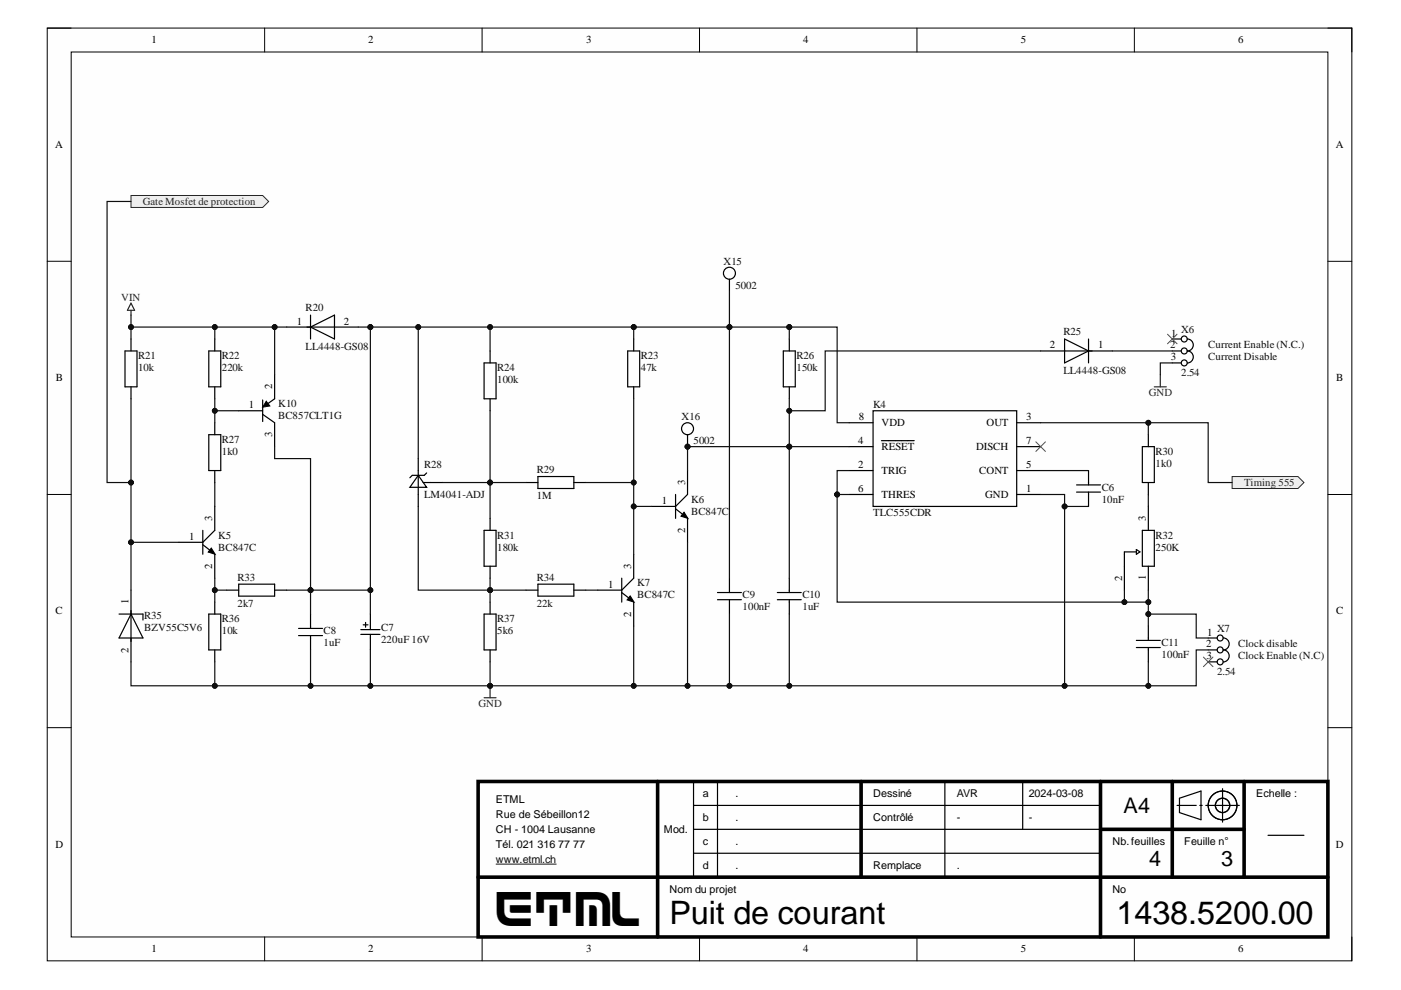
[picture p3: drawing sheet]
<svg xmlns="http://www.w3.org/2000/svg" width="297mm" height="210mm" viewBox="0 0 297 210" stroke-linecap="round" stroke-linejoin="round" font-family="sans-serif">
<defs><g id="words">
<text font-size="8.2" x="105.3" y="196.4">ETML</text>
<g font-size="6.8">
<text x="142" y="195.9">Puit de courant</text>
<text x="236.7" y="195.9">1438.5200.00</text>
</g>
<g font-size="4.6">
<text x="238.2" y="172.3">A4</text>
<text x="243.6" y="183.7">4</text>
<text x="258.9" y="183.7">3</text>
</g>
<g font-size="2.3">
<text x="32.1" y="9.2">1</text>
<text x="78.1" y="9.2">2</text>
<text x="124.3" y="9.2">3</text>
<text x="170.3" y="9.2">4</text>
<text x="216.4" y="9.2">5</text>
<text x="262.5" y="9.2">6</text>
<text x="11.7" y="31.4">A</text>
<text x="283.2" y="31.4">A</text>
<text x="62.9" y="68.8">1</text>
<text x="72.9" y="68.8">2</text>
<text x="248.3" y="71.3">1</text>
<text x="222.6" y="73.9">2</text>
<text x="232.8" y="73.9">1</text>
<text x="248.1" y="73.9">2</text>
<text x="248.2" y="76.4">3</text>
<text x="11.8" y="80.8">B</text>
<text x="57.7" y="82.5" transform="rotate(-90 57.7 82.5)">2</text>
<text x="283.3" y="80.8">B</text>
<text x="52.8" y="86.6">1</text>
<text x="182.1" y="89.1">8</text>
<text x="217.6" y="89.1">3</text>
<text x="57.7" y="92.6" transform="rotate(-90 57.7 92.6)">3</text>
<text x="182" y="94.2">4</text>
<text x="186.9" y="90.4">VDD</text>
<text x="186.9" y="95.4">RESET</text>
<text x="206.9" y="95.4">DISCH</text>
<text x="209.1" y="90.4">OUT</text>
<text x="217.6" y="94.2">7</text>
<text x="182" y="99.2">2</text>
<text x="186.9" y="100.5">TRIG</text>
<text x="207.6" y="100.5">CONT</text>
<text x="217.6" y="99.2">5</text>
<text x="140.4" y="106.8">1</text>
<text x="145.3" y="102.8" transform="rotate(-90 145.3 102.8)">3</text>
<text x="182" y="104.3">6</text>
<text x="186.9" y="105.6">THRES</text>
<text x="208.9" y="105.6">GND</text>
<text x="217.6" y="104.3">1</text>
<text x="45" y="110.4" transform="rotate(-90 45 110.4)">3</text>
<text x="145.3" y="113" transform="rotate(-90 145.3 113)">2</text>
<text x="243" y="110.4" transform="rotate(-90 243 110.4)">3</text>
<text x="40.1" y="114.5">1</text>
<text x="45" y="120.6" transform="rotate(-90 45 120.6)">2</text>
<text x="128.9" y="124.6">1</text>
<text x="133.8" y="120.5" transform="rotate(-90 133.8 120.5)">3</text>
<text x="237.9" y="123.2" transform="rotate(-90 237.9 123.2)">2</text>
<text x="243" y="122.9" transform="rotate(-90 243 122.9)">1</text>
<text x="11.8" y="130.3">C</text>
<text x="27.2" y="128.2" transform="rotate(-90 27.2 128.2)">1</text>
<text x="133.8" y="130.8" transform="rotate(-90 133.8 130.8)">2</text>
<text x="283.3" y="130.3">C</text>
<text x="255.7" y="137.3">2</text>
<text x="255.9" y="134.7">1</text>
<text x="27.2" y="138.4" transform="rotate(-90 27.2 138.4)">2</text>
<text x="255.8" y="139.8">3</text>
<text x="105.2" y="173.4">Rue de Sébeillon12</text>
<text x="105.2" y="170.2">ETML</text>
<text x="149" y="169">a</text>
<text x="155.9" y="169">.</text>
<text x="185.1" y="169">Dessiné</text>
<text x="202.9" y="169">AVR</text>
<text x="218.1" y="169">2024-03-08</text>
<text x="266.3" y="169">Echelle :</text>
<text x="11.8" y="179.7">D</text>
<text x="105.2" y="176.6">CH - 1004 Lausanne</text>
<text x="105.2" y="179.7">Tél. 021 316 77 77</text>
<text x="140.8" y="176.6">Mod.</text>
<text x="149" y="174.1">b</text>
<text x="149" y="179.1">c</text>
<text x="155.9" y="174.1">.</text>
<text x="155.9" y="179.1">.</text>
<text x="185.1" y="174.1">Contrôlé</text>
<text x="202.9" y="174.1">-</text>
<text x="218.1" y="174.1">-</text>
<text x="235.9" y="179.1">Nb.feuilles</text>
<text x="251.1" y="179.1">Feuille n°</text>
<text x="283.2" y="179.7">D</text>
<text x="149" y="184.2">d</text>
<text x="155.9" y="184.2">.</text>
<text x="185.1" y="184.2">Remplace</text>
<text x="202.9" y="184.2">.</text>
<text x="142" y="189.3">Nom du projet</text>
<text x="235.9" y="189.3">No</text>
<text x="32.1" y="201.9">1</text>
<text x="78.1" y="201.9">2</text>
<text x="124.3" y="201.9">3</text>
<text x="170.3" y="201.9">4</text>
<text x="216.4" y="201.9">5</text>
<text x="262.5" y="201.9">6</text>
</g>
<g font-size="2.3" fill="#262626">
<text x="30.3" y="43.5">Gate Mosfet de protection</text>
<text x="25.7" y="63.7">VIN</text>
<text x="243.6" y="84">GND</text>
<text x="263.8" y="103">Timing 555</text>
<text x="101.4" y="150">GND</text>
</g>
<g font-size="2.3" fill="#0e0e0e">
<text x="153.4" y="56.1">X15</text>
<text x="155.9" y="61.2">5002</text>
<text x="64.8" y="66">R20</text>
<text x="225.5" y="71.1">R25</text>
<text x="250.4" y="70.6">X6</text>
<text x="29.3" y="76.2">R21</text>
<text x="47" y="76.2">R22</text>
<text x="64.8" y="74.1">LL4448-GS08</text>
<text x="135.9" y="76.2">R23</text>
<text x="168.9" y="76.2">R26</text>
<text x="256.2" y="73.9">Current Enable (N.C.)</text>
<text x="256.2" y="76.4">Current Disable</text>
<text x="29.3" y="78.7">10k</text>
<text x="47" y="78.7">220k</text>
<text x="105.4" y="78.7">R24</text>
<text x="105.4" y="81.2">100k</text>
<text x="135.9" y="78.7">47k</text>
<text x="168.9" y="78.7">150k</text>
<text x="225.5" y="79.2">LL4448-GS08</text>
<text x="250.4" y="79.7">2.54</text>
<text x="59" y="86.3">K10</text>
<text x="59" y="88.8">BC857CLT1G</text>
<text x="144.5" y="89.1">X16</text>
<text x="185.1" y="86.6">K4</text>
<text x="47" y="93.9">R27</text>
<text x="147" y="94.2">5002</text>
<text x="47" y="96.5">1k0</text>
<text x="89.9" y="99.2">R28</text>
<text x="113.8" y="100.3">R29</text>
<text x="245" y="96.5">R30</text>
<text x="245" y="99">1k0</text>
<text x="89.9" y="105.6">LM4041-ADJ</text>
<text x="113.8" y="105.8">1M</text>
<text x="146.5" y="106.6">K6</text>
<text x="233.6" y="104.1">C6</text>
<text x="233.6" y="106.6">10nF</text>
<text x="146.5" y="109.1">BC847C</text>
<text x="185.1" y="109.4">TLC555CDR</text>
<text x="46.3" y="114.2">K5</text>
<text x="46.3" y="116.7">BC847C</text>
<text x="105.4" y="114.2">R31</text>
<text x="105.4" y="116.7">180k</text>
<text x="245" y="114.2">R32</text>
<text x="245" y="116.7">250K</text>
<text x="50.3" y="123.1">R33</text>
<text x="113.8" y="123.1">R34</text>
<text x="135.1" y="124.3">K7</text>
<text x="30.5" y="131.2">R35</text>
<text x="47" y="132">R36</text>
<text x="50.3" y="128.7">2k7</text>
<text x="105.4" y="132">R37</text>
<text x="113.8" y="128.7">22k</text>
<text x="135.1" y="126.9">BC847C</text>
<text x="157.4" y="126.9">C9</text>
<text x="157.4" y="129.4">100nF</text>
<text x="170.1" y="126.9">C10</text>
<text x="170.1" y="129.4">1uF</text>
<text x="30.5" y="133.7">BZV55C5V6</text>
<text x="47" y="134.5">10k</text>
<text x="68.6" y="134.5">C8</text>
<text x="68.6" y="137">1uF</text>
<text x="80.8" y="133.7">C7</text>
<text x="80.8" y="136.3">220uF 16V</text>
<text x="105.4" y="134.5">5k6</text>
<text x="246.3" y="137">C11</text>
<text x="258" y="134">X7</text>
<text x="262.5" y="137.3">Clock disable</text>
<text x="246.3" y="139.6">100nF</text>
<text x="258" y="143.1">2.54</text>
<text x="262.5" y="139.8">Clock Enable (N.C)</text>
<text x="105.2" y="182.9">www.etml.ch</text>
</g>
</g></defs>
<path d="M10 6h276.6v197.7h-276.6z" fill-rule="evenodd" fill="#fefefe"/>
<path d="M10 6h276.6v197.7h-276.6z" fill="none" stroke="#000" stroke-width=".21"/>
<path d="M15.1 11h266.4v187.7h-266.4z" fill-rule="evenodd" fill="#fefefe"/>
<g fill="none" stroke="#000" stroke-width=".21">
<path d="M10 6h5.1M15.1 11h266.4v187.7h-266.4zM56.1 6v5M102.2 6v5M148.3 6v5M194.4 6v5M240.5 6v5M281.5 6h5.1v5M10 55.4h5.1M281.5 55.4h5.1M10 104.8h5.1M281.5 104.8h5.1"/>
<path d="M10 154.3h5.1M281.5 154.3h5.1M56.1 198.7v5M102.2 198.7v5M148.3 198.7v5M194.4 198.7v5M240.5 198.7v5M286.6 198.7v5"/>
</g>
<path d="M101.4 165.7h180.1v33h-180.1zM139.4 165.7v33M182.6 165.7v20.3M233.3 165.7v33M233.3 175.8h30.5M248.5 165.7v20.3M263.8 165.7v20.3M101.4 186h180.1" fill="none" stroke="#000" stroke-width=".76"/>
<g fill="none" stroke="#000" stroke-width=".25">
<path d="M26.5 74.4h2.5v7.6h-2.5zM27.8 71.9v2.5M27.8 82v2.6M147 170.8h86.3M147 175.8h86.3M147 165.7v20.3M152.1 165.7v20.3M200.3 165.7v20.3M216.8 165.7v10.1M249.6 170.8h4M250.1 169.2l4.5-1.5v6.1l-4.5-1.5zM254.4 170.8h.5"/>
<path d="M255.7 170.8h7.1M259.2 167.2v7.1M268.8 177.1h7.7M147 180.9h86.3"/>
<circle cx="259.2" cy="170.8" r="3"/>
<circle cx="259.2" cy="170.8" r="1.52"/>
</g>
<path d="M105.2 183.2h12.7" fill="none" stroke="#0e0e0e" stroke-width=".21"/>
<path d="M27.8 64.3l.7 1.5h-1.5zM27.8 65.8v1" fill="none" stroke="#262626" stroke-width=".25"/>
<path d="M27.8 41.5h27.9l1.3 1.2-1.3 1.3h-27.9z" fill-rule="evenodd" fill="#f0f0f0"/>
<path d="M27.8 41.5h27.9l1.3 1.2-1.3 1.3h-27.9z" fill="none" stroke="#262626" stroke-width=".21"/>
<g fill="none" stroke="#000" stroke-width=".25">
<path d="M44.3 74.4h2.5v7.6h-2.5zM45.5 71.9v2.5M133.1 74.4h2.5v7.6h-2.5zM134.4 71.9v2.5M44.3 92.2h2.5v7.6h-2.5zM45.5 82v2.6M45.5 89.6v2.6M45.5 99.8v2.5M134.4 82v2.6M102.6 112.4h2.6v7.7h-2.6zM103.9 109.9v2.5M111.5 102.3h2.6"/>
<path d="M114.1 101h7.6v2.6h-7.6zM121.7 102.3h2.5M44.3 130.2h2.5v7.6h-2.5zM45.5 127.7v2.5M45.5 137.8v2.5M48.1 125.1h2.5M50.6 123.9h7.6v2.5h-7.6zM58.2 125.1h2.6M102.6 130.2h2.6v7.6h-2.6zM103.9 120.1v2.5M103.9 127.7v2.5M103.9 137.8v2.5"/>
<path d="M111.5 125.1h2.6M114.1 123.9h7.6v2.5h-7.6zM121.7 125.1h2.5M152.1 127.2h5.1M152.1 125.6h5.1M154.7 122.6v3M154.7 127.2v3"/>
</g>
<path d="M102.6 147.9h2.6M103.9 145.4v2.5" fill="none" stroke="#262626" stroke-width=".25"/>
<circle cx="103.9" cy="145.4" r=".51" fill="#0e0e0e"/>
<circle cx="103.9" cy="145.4" r=".51" fill="none" stroke="#0e0e0e" stroke-width=".21"/>
<g fill="none" stroke="#000" stroke-width=".25">
<path d="M58.2 79.5v5.1l-1.8 1.2M60.8 69.3h15.2M65.8 69.3l5.1-2.5v5.1zM65.8 66.8v5.1M166.1 74.4h2.5v7.6h-2.5zM167.3 71.9v2.5M220.6 74.4h15.3M225.7 71.9l5.1 2.5-5.1 2.5zM230.8 71.9v5M50.6 87.1h5.1M55.7 87.9l2.5 1.7v5.1M55.7 84.8v4.6"/>
<path d="M145.8 99.8v5l-2.6 2.6h-5M167.3 82v2.6M180 89.6h5.1M180 94.7h5.1M180 99.8h5.1M185.1 87.1h30.5v20.3h-30.5zM186.9 93.4h6.9M215.6 89.6h5M215.6 94.7h5M215.6 99.8h5M230.8 99.8v3M43 112.4v5.1"/>
<path d="M43 115.5l2.3 1.8M44.8 116.2l.8 1.3-1.4-.5zM45.5 107.4v5l-2.5 2.6h-5.1M45.5 117.5v5.1M134.4 117.5v5.1l-2.6 2.5h-5.1M143.2 104.8v5.1M143.2 107.9l2.3 1.8M145 108.6l.8 1.3-1.4-.5zM145.8 109.9v5.1M180 104.8h5.1M215.6 104.8h5M228.3 104.3h5"/>
<path d="M228.3 102.8h5M230.8 104.3v3.1M25.2 130.2h5.1v1.3M27.8 125.1v15.2M27.8 130.2l2.5 5.1h-5.1zM76.5 133.5h4.1M76.5 134.5h4.1M77 132.5h1M77.5 132v1M78.5 130.2v3.3M78.5 134.5v3.3M131.8 122.6v5.1"/>
<path d="M131.8 125.6l2.3 1.8M133.6 126.4l.8 1.2-1.4-.4zM134.4 127.7v5M240.9 137.3h5.1M240.9 135.8h5.1M243.5 132.7v3.1M243.5 137.3v3"/>
</g>
<path d="M56.4 85.1l.8 1-1.5 .2zM44.8 116.2l.8 1.3-1.4-.5zM145 108.6l.8 1.3-1.4-.5zM133.6 126.4l.8 1.2-1.4-.4z" fill="#000"/>
<path d="M56.4 85.1l.8 1-1.5 .2z" fill="none" stroke="#000" stroke-width=".21"/>
<path d="M246 79.5v2.5M244.7 82h2.6" fill="none" stroke="#262626" stroke-width=".25"/>
<path d="M261.2 101h14l1.3 1.3-1.3 1.3h-14z" fill-rule="evenodd" fill="#f0f0f0"/>
<path d="M261.2 101h14l1.3 1.3-1.3 1.3h-14z" fill="none" stroke="#262626" stroke-width=".21"/>
<g fill="none" stroke="#000" stroke-width=".25">
<path d="M154.7 59.2v2.5M242.2 94.7h2.5v7.6h-2.5zM243.5 92.2v2.5M240.9 117h-2.5v8.1M240.9 116.5l.8 .5-.8 .5zM242.2 112.5h2.5v7.6h-2.5zM243.5 102.3v2.5M243.5 107.4v5.1M63.3 134.8h5.1M63.3 133.2h5.1M65.8 130.2v3M65.8 134.8v3"/>
<path d="M164.8 127.2h5.1M164.8 125.6h5.1M167.3 122.6v3M167.3 127.2v3M243.5 120.1v5"/>
<circle cx="154.7" cy="57.9" r="1.27"/>
</g>
<path d="M219.6 93.7l2.1 2M221.7 93.7l-2.1 2" fill="none" stroke="#4c4c4c" stroke-width=".21"/>
<circle cx="145.8" cy="94.7" r=".51" fill="#0e0e0e"/>
<circle cx="145.8" cy="94.7" r=".51" fill="none" stroke="#0e0e0e" stroke-width=".21"/>
<path d="M145.8 92.2v2.5" fill="none" stroke="#000" stroke-width=".25"/>
<circle cx="145.8" cy="94.7" r=".51" fill="#0e0e0e"/>
<circle cx="145.8" cy="94.7" r=".51" fill="none" stroke="#0e0e0e" stroke-width=".21"/>
<g fill="none" stroke="#000" stroke-width=".25">
<path d="M248.5 71.9h1.9M248.5 74.4h1.9M248.5 76.9h1.9M251.7 71.9a1.27 1.27 0 0 1 1.3 1.2 1.27 1.27 0 0 1-1.3 1.3 1.28 1.28 0 0 1 1.3 1.3 1.28 1.28 0 0 1-1.3 1.3M256.2 135.3h1.9M256.2 137.8h1.9M259.3 135.3a1.27 1.27 0 0 1 1.3 1.2 1.27 1.27 0 0 1-1.3 1.3 1.28 1.28 0 0 1 1.3 1.3 1.28 1.28 0 0 1-1.3 1.3M256.2 140.3h1.9"/>
<circle cx="251.1" cy="74.4" r=".63"/>
<circle cx="251.1" cy="76.9" r=".63"/>
<circle cx="251.1" cy="71.9" r=".63"/>
<circle cx="145.8" cy="90.9" r="1.27"/>
<circle cx="258.7" cy="135.3" r=".63"/>
<circle cx="258.7" cy="137.8" r=".63"/>
<circle cx="258.7" cy="140.3" r=".63"/>
</g>
<path d="M247.5 70.9l2.1 2M249.6 70.9l-2.1 2M255.1 139.3l2.1 2M257.2 139.3l-2.1 2" fill="none" stroke="#4c4c4c" stroke-width=".21"/>
<path d="M27.8 69.3h17.7v2.6" fill="none" stroke="#0e0e0e" stroke-width=".25"/>
<circle cx="27.8" cy="69.3" r=".51" fill="#0e0e0e"/>
<circle cx="27.8" cy="69.3" r=".51" fill="none" stroke="#0e0e0e" stroke-width=".21"/>
<circle cx="45.5" cy="69.3" r=".51" fill="#0e0e0e"/>
<circle cx="45.5" cy="69.3" r=".51" fill="none" stroke="#0e0e0e" stroke-width=".21"/>
<path d="M45.5 87.1h5.1" fill="none" stroke="#0e0e0e" stroke-width=".25"/>
<circle cx="45.5" cy="87.1" r=".51" fill="#0e0e0e"/>
<circle cx="45.5" cy="87.1" r=".51" fill="none" stroke="#0e0e0e" stroke-width=".21"/>
<path d="M45.5 102.3v5.1M65.8 137.8v7.6" fill="none" stroke="#0e0e0e" stroke-width=".25"/>
<circle cx="65.8" cy="145.4" r=".51" fill="#0e0e0e"/>
<circle cx="65.8" cy="145.4" r=".51" fill="none" stroke="#0e0e0e" stroke-width=".21"/>
<path d="M78.5 137.8v7.6" fill="none" stroke="#0e0e0e" stroke-width=".25"/>
<circle cx="78.5" cy="145.4" r=".51" fill="#0e0e0e"/>
<circle cx="78.5" cy="145.4" r=".51" fill="none" stroke="#0e0e0e" stroke-width=".21"/>
<path d="M103.9 140.3v5.1" fill="none" stroke="#0e0e0e" stroke-width=".25"/>
<circle cx="103.9" cy="145.4" r=".51" fill="#0e0e0e"/>
<circle cx="103.9" cy="145.4" r=".51" fill="none" stroke="#0e0e0e" stroke-width=".21"/>
<path d="M111.5 125.1h-7.6v2.6" fill="none" stroke="#0e0e0e" stroke-width=".25"/>
<circle cx="103.9" cy="125.1" r=".51" fill="#0e0e0e"/>
<circle cx="103.9" cy="125.1" r=".51" fill="none" stroke="#0e0e0e" stroke-width=".21"/>
<path d="M103.9 122.6v2.5" fill="none" stroke="#0e0e0e" stroke-width=".25"/>
<circle cx="103.9" cy="125.1" r=".51" fill="#0e0e0e"/>
<circle cx="103.9" cy="125.1" r=".51" fill="none" stroke="#0e0e0e" stroke-width=".21"/>
<path d="M103.9 102.3h7.6" fill="none" stroke="#0e0e0e" stroke-width=".25"/>
<circle cx="103.9" cy="102.3" r=".51" fill="#0e0e0e"/>
<circle cx="103.9" cy="102.3" r=".51" fill="none" stroke="#0e0e0e" stroke-width=".21"/>
<path d="M93.8 102.3h10.1" fill="none" stroke="#0e0e0e" stroke-width=".25"/>
<circle cx="103.9" cy="102.3" r=".51" fill="#0e0e0e"/>
<circle cx="103.9" cy="102.3" r=".51" fill="none" stroke="#0e0e0e" stroke-width=".21"/>
<path d="M88.7 107.4v17.7h15.2" fill="none" stroke="#0e0e0e" stroke-width=".25"/>
<circle cx="103.9" cy="125.1" r=".51" fill="#0e0e0e"/>
<circle cx="103.9" cy="125.1" r=".51" fill="none" stroke="#0e0e0e" stroke-width=".21"/>
<path d="M60.8 69.3h-2.6v10.2M124.2 125.1h2.5" fill="none" stroke="#0e0e0e" stroke-width=".25"/>
<circle cx="58.2" cy="69.3" r=".51" fill="#0e0e0e"/>
<circle cx="58.2" cy="69.3" r=".51" fill="none" stroke="#0e0e0e" stroke-width=".21"/>
<path d="M45.5 69.3h12.7" fill="none" stroke="#0e0e0e" stroke-width=".25"/>
<circle cx="58.2" cy="69.3" r=".51" fill="#0e0e0e"/>
<circle cx="58.2" cy="69.3" r=".51" fill="none" stroke="#0e0e0e" stroke-width=".21"/>
<circle cx="45.5" cy="69.3" r=".51" fill="#0e0e0e"/>
<circle cx="45.5" cy="69.3" r=".51" fill="none" stroke="#0e0e0e" stroke-width=".21"/>
<path d="M65.8 125.1v5.1" fill="none" stroke="#0e0e0e" stroke-width=".25"/>
<circle cx="65.8" cy="125.1" r=".51" fill="#0e0e0e"/>
<circle cx="65.8" cy="125.1" r=".51" fill="none" stroke="#0e0e0e" stroke-width=".21"/>
<path d="M48.1 125.1h-2.6v2.6" fill="none" stroke="#0e0e0e" stroke-width=".25"/>
<circle cx="45.5" cy="125.1" r=".51" fill="#0e0e0e"/>
<circle cx="45.5" cy="125.1" r=".51" fill="none" stroke="#0e0e0e" stroke-width=".21"/>
<path d="M45.5 122.6v2.5" fill="none" stroke="#0e0e0e" stroke-width=".25"/>
<circle cx="45.5" cy="125.1" r=".51" fill="#0e0e0e"/>
<circle cx="45.5" cy="125.1" r=".51" fill="none" stroke="#0e0e0e" stroke-width=".21"/>
<path d="M76 69.3h2.5" fill="none" stroke="#0e0e0e" stroke-width=".25"/>
<circle cx="78.5" cy="69.3" r=".51" fill="#0e0e0e"/>
<circle cx="78.5" cy="69.3" r=".51" fill="none" stroke="#0e0e0e" stroke-width=".21"/>
<path d="M134.4 69.3v2.6" fill="none" stroke="#0e0e0e" stroke-width=".25"/>
<circle cx="134.4" cy="69.3" r=".51" fill="#0e0e0e"/>
<circle cx="134.4" cy="69.3" r=".51" fill="none" stroke="#0e0e0e" stroke-width=".21"/>
<path d="M134.4 84.6v17.7" fill="none" stroke="#0e0e0e" stroke-width=".25"/>
<circle cx="134.4" cy="102.3" r=".51" fill="#0e0e0e"/>
<circle cx="134.4" cy="102.3" r=".51" fill="none" stroke="#0e0e0e" stroke-width=".21"/>
<path d="M134.4 132.7v12.7" fill="none" stroke="#0e0e0e" stroke-width=".25"/>
<circle cx="134.4" cy="145.4" r=".51" fill="#0e0e0e"/>
<circle cx="134.4" cy="145.4" r=".51" fill="none" stroke="#0e0e0e" stroke-width=".21"/>
<path d="M65.8 125.1h12.7" fill="none" stroke="#0e0e0e" stroke-width=".25"/>
<circle cx="65.8" cy="125.1" r=".51" fill="#0e0e0e"/>
<circle cx="65.8" cy="125.1" r=".51" fill="none" stroke="#0e0e0e" stroke-width=".21"/>
<circle cx="78.5" cy="125.1" r=".51" fill="#0e0e0e"/>
<circle cx="78.5" cy="125.1" r=".51" fill="none" stroke="#0e0e0e" stroke-width=".21"/>
<path d="M145.8 115v30.4" fill="none" stroke="#0e0e0e" stroke-width=".25"/>
<circle cx="145.8" cy="145.4" r=".51" fill="#0e0e0e"/>
<circle cx="145.8" cy="145.4" r=".51" fill="none" stroke="#0e0e0e" stroke-width=".21"/>
<path d="M27.8 42.7h-5.1v59.6h5.1" fill="none" stroke="#0e0e0e" stroke-width=".25"/>
<circle cx="27.8" cy="102.3" r=".51" fill="#0e0e0e"/>
<circle cx="27.8" cy="102.3" r=".51" fill="none" stroke="#0e0e0e" stroke-width=".21"/>
<path d="M58.2 94.7v2.5h7.6v27.9h-5" fill="none" stroke="#0e0e0e" stroke-width=".25"/>
<circle cx="65.8" cy="125.1" r=".51" fill="#0e0e0e"/>
<circle cx="65.8" cy="125.1" r=".51" fill="none" stroke="#0e0e0e" stroke-width=".21"/>
<path d="M27.8 66.8v5.1" fill="none" stroke="#0e0e0e" stroke-width=".25"/>
<circle cx="27.8" cy="69.3" r=".51" fill="#0e0e0e"/>
<circle cx="27.8" cy="69.3" r=".51" fill="none" stroke="#0e0e0e" stroke-width=".21"/>
<path d="M45.5 84.6v5" fill="none" stroke="#0e0e0e" stroke-width=".25"/>
<circle cx="45.5" cy="87.1" r=".51" fill="#0e0e0e"/>
<circle cx="45.5" cy="87.1" r=".51" fill="none" stroke="#0e0e0e" stroke-width=".21"/>
<path d="M103.9 87.1v22.8" fill="none" stroke="#0e0e0e" stroke-width=".25"/>
<circle cx="103.9" cy="102.3" r=".51" fill="#0e0e0e"/>
<circle cx="103.9" cy="102.3" r=".51" fill="none" stroke="#0e0e0e" stroke-width=".21"/>
<path d="M243.5 125.1v2.6" fill="none" stroke="#0e0e0e" stroke-width=".25"/>
<circle cx="243.5" cy="127.7" r=".51" fill="#0e0e0e"/>
<circle cx="243.5" cy="127.7" r=".51" fill="none" stroke="#0e0e0e" stroke-width=".21"/>
<path d="M177.5 104.8h2.5" fill="none" stroke="#0e0e0e" stroke-width=".25"/>
<circle cx="177.5" cy="104.8" r=".51" fill="#0e0e0e"/>
<circle cx="177.5" cy="104.8" r=".51" fill="none" stroke="#0e0e0e" stroke-width=".21"/>
<path d="M180 99.8h-2.5v5" fill="none" stroke="#0e0e0e" stroke-width=".25"/>
<circle cx="177.5" cy="104.8" r=".51" fill="#0e0e0e"/>
<circle cx="177.5" cy="104.8" r=".51" fill="none" stroke="#0e0e0e" stroke-width=".21"/>
<path d="M220.6 99.8h10.2M256.2 137.8h-2.6v7.6h-10.1" fill="none" stroke="#0e0e0e" stroke-width=".25"/>
<circle cx="243.5" cy="145.4" r=".51" fill="#0e0e0e"/>
<circle cx="243.5" cy="145.4" r=".51" fill="none" stroke="#0e0e0e" stroke-width=".21"/>
<path d="M243.5 89.6v2.6" fill="none" stroke="#0e0e0e" stroke-width=".25"/>
<circle cx="243.5" cy="89.6" r=".51" fill="#0e0e0e"/>
<circle cx="243.5" cy="89.6" r=".51" fill="none" stroke="#0e0e0e" stroke-width=".21"/>
<path d="M238.4 125.1v2.6" fill="none" stroke="#0e0e0e" stroke-width=".25"/>
<circle cx="238.4" cy="127.7" r=".51" fill="#0e0e0e"/>
<circle cx="238.4" cy="127.7" r=".51" fill="none" stroke="#0e0e0e" stroke-width=".21"/>
<path d="M243.5 104.8v2.6M167.3 130.2v15.2" fill="none" stroke="#0e0e0e" stroke-width=".25"/>
<circle cx="167.3" cy="145.4" r=".51" fill="#0e0e0e"/>
<circle cx="167.3" cy="145.4" r=".51" fill="none" stroke="#0e0e0e" stroke-width=".21"/>
<path d="M167.3 94.7v27.9" fill="none" stroke="#0e0e0e" stroke-width=".25"/>
<circle cx="167.3" cy="94.7" r=".51" fill="#0e0e0e"/>
<circle cx="167.3" cy="94.7" r=".51" fill="none" stroke="#0e0e0e" stroke-width=".21"/>
<path d="M167.3 94.7h12.7" fill="none" stroke="#0e0e0e" stroke-width=".25"/>
<circle cx="167.3" cy="94.7" r=".51" fill="#0e0e0e"/>
<circle cx="167.3" cy="94.7" r=".51" fill="none" stroke="#0e0e0e" stroke-width=".21"/>
<path d="M167.3 69.3v2.6" fill="none" stroke="#0e0e0e" stroke-width=".25"/>
<circle cx="167.3" cy="69.3" r=".51" fill="#0e0e0e"/>
<circle cx="167.3" cy="69.3" r=".51" fill="none" stroke="#0e0e0e" stroke-width=".21"/>
<path d="M167.3 84.6v10.1h-21.5v5.1" fill="none" stroke="#0e0e0e" stroke-width=".25"/>
<circle cx="145.8" cy="94.7" r=".51" fill="#0e0e0e"/>
<circle cx="145.8" cy="94.7" r=".51" fill="none" stroke="#0e0e0e" stroke-width=".21"/>
<circle cx="167.3" cy="94.7" r=".51" fill="#0e0e0e"/>
<circle cx="167.3" cy="94.7" r=".51" fill="none" stroke="#0e0e0e" stroke-width=".21"/>
<circle cx="167.3" cy="87.1" r=".51" fill="#0e0e0e"/>
<circle cx="167.3" cy="87.1" r=".51" fill="none" stroke="#0e0e0e" stroke-width=".21"/>
<path d="M220.6 104.8h5.1v2.6" fill="none" stroke="#0e0e0e" stroke-width=".25"/>
<circle cx="225.7" cy="107.4" r=".51" fill="#0e0e0e"/>
<circle cx="225.7" cy="107.4" r=".51" fill="none" stroke="#0e0e0e" stroke-width=".21"/>
<path d="M230.8 107.4h-5.1v38" fill="none" stroke="#0e0e0e" stroke-width=".25"/>
<circle cx="225.7" cy="145.4" r=".51" fill="#0e0e0e"/>
<circle cx="225.7" cy="145.4" r=".51" fill="none" stroke="#0e0e0e" stroke-width=".21"/>
<circle cx="225.7" cy="107.4" r=".51" fill="#0e0e0e"/>
<circle cx="225.7" cy="107.4" r=".51" fill="none" stroke="#0e0e0e" stroke-width=".21"/>
<path d="M27.8 84.6v30.4h10.1" fill="none" stroke="#0e0e0e" stroke-width=".25"/>
<circle cx="27.8" cy="115" r=".51" fill="#0e0e0e"/>
<circle cx="27.8" cy="115" r=".51" fill="none" stroke="#0e0e0e" stroke-width=".21"/>
<circle cx="27.8" cy="102.3" r=".51" fill="#0e0e0e"/>
<circle cx="27.8" cy="102.3" r=".51" fill="none" stroke="#0e0e0e" stroke-width=".21"/>
<path d="M27.8 140.3v5.1h17.7" fill="none" stroke="#0e0e0e" stroke-width=".25"/>
<circle cx="45.5" cy="145.4" r=".51" fill="#0e0e0e"/>
<circle cx="45.5" cy="145.4" r=".51" fill="none" stroke="#0e0e0e" stroke-width=".21"/>
<path d="M27.8 115v10.1" fill="none" stroke="#0e0e0e" stroke-width=".25"/>
<circle cx="27.8" cy="115" r=".51" fill="#0e0e0e"/>
<circle cx="27.8" cy="115" r=".51" fill="none" stroke="#0e0e0e" stroke-width=".21"/>
<path d="M243.5 130.2h10.1v5.1h2.6" fill="none" stroke="#0e0e0e" stroke-width=".25"/>
<circle cx="243.5" cy="130.2" r=".51" fill="#0e0e0e"/>
<circle cx="243.5" cy="130.2" r=".51" fill="none" stroke="#0e0e0e" stroke-width=".21"/>
<path d="M134.4 107.4h3.8" fill="none" stroke="#0e0e0e" stroke-width=".25"/>
<circle cx="134.4" cy="107.4" r=".51" fill="#0e0e0e"/>
<circle cx="134.4" cy="107.4" r=".51" fill="none" stroke="#0e0e0e" stroke-width=".21"/>
<path d="M243.5 140.3v5.1h-88.8" fill="none" stroke="#0e0e0e" stroke-width=".25"/>
<circle cx="154.7" cy="145.4" r=".51" fill="#0e0e0e"/>
<circle cx="154.7" cy="145.4" r=".51" fill="none" stroke="#0e0e0e" stroke-width=".21"/>
<circle cx="167.3" cy="145.4" r=".51" fill="#0e0e0e"/>
<circle cx="167.3" cy="145.4" r=".51" fill="none" stroke="#0e0e0e" stroke-width=".21"/>
<circle cx="225.7" cy="145.4" r=".51" fill="#0e0e0e"/>
<circle cx="225.7" cy="145.4" r=".51" fill="none" stroke="#0e0e0e" stroke-width=".21"/>
<circle cx="243.5" cy="145.4" r=".51" fill="#0e0e0e"/>
<circle cx="243.5" cy="145.4" r=".51" fill="none" stroke="#0e0e0e" stroke-width=".21"/>
<path d="M220.6 89.6h35.6v12.7h5" fill="none" stroke="#0e0e0e" stroke-width=".25"/>
<circle cx="243.5" cy="89.6" r=".51" fill="#0e0e0e"/>
<circle cx="243.5" cy="89.6" r=".51" fill="none" stroke="#0e0e0e" stroke-width=".21"/>
<path d="M154.7 130.2v15.2h-109.2v-5.1" fill="none" stroke="#0e0e0e" stroke-width=".25"/>
<circle cx="154.7" cy="145.4" r=".51" fill="#0e0e0e"/>
<circle cx="154.7" cy="145.4" r=".51" fill="none" stroke="#0e0e0e" stroke-width=".21"/>
<circle cx="145.8" cy="145.4" r=".51" fill="#0e0e0e"/>
<circle cx="145.8" cy="145.4" r=".51" fill="none" stroke="#0e0e0e" stroke-width=".21"/>
<circle cx="134.4" cy="145.4" r=".51" fill="#0e0e0e"/>
<circle cx="134.4" cy="145.4" r=".51" fill="none" stroke="#0e0e0e" stroke-width=".21"/>
<circle cx="103.9" cy="145.4" r=".51" fill="#0e0e0e"/>
<circle cx="103.9" cy="145.4" r=".51" fill="none" stroke="#0e0e0e" stroke-width=".21"/>
<circle cx="78.5" cy="145.4" r=".51" fill="#0e0e0e"/>
<circle cx="78.5" cy="145.4" r=".51" fill="none" stroke="#0e0e0e" stroke-width=".21"/>
<circle cx="65.8" cy="145.4" r=".51" fill="#0e0e0e"/>
<circle cx="65.8" cy="145.4" r=".51" fill="none" stroke="#0e0e0e" stroke-width=".21"/>
<circle cx="45.5" cy="145.4" r=".51" fill="#0e0e0e"/>
<circle cx="45.5" cy="145.4" r=".51" fill="none" stroke="#0e0e0e" stroke-width=".21"/>
<path d="M124.2 102.3h10.2v15.2" fill="none" stroke="#0e0e0e" stroke-width=".25"/>
<circle cx="134.4" cy="102.3" r=".51" fill="#0e0e0e"/>
<circle cx="134.4" cy="102.3" r=".51" fill="none" stroke="#0e0e0e" stroke-width=".21"/>
<circle cx="134.4" cy="107.4" r=".51" fill="#0e0e0e"/>
<circle cx="134.4" cy="107.4" r=".51" fill="none" stroke="#0e0e0e" stroke-width=".21"/>
<path d="M177.5 104.8v22.9h66v5" fill="none" stroke="#0e0e0e" stroke-width=".25"/>
<circle cx="243.5" cy="130.2" r=".51" fill="#0e0e0e"/>
<circle cx="243.5" cy="130.2" r=".51" fill="none" stroke="#0e0e0e" stroke-width=".21"/>
<circle cx="243.5" cy="127.7" r=".51" fill="#0e0e0e"/>
<circle cx="243.5" cy="127.7" r=".51" fill="none" stroke="#0e0e0e" stroke-width=".21"/>
<circle cx="238.4" cy="127.7" r=".51" fill="#0e0e0e"/>
<circle cx="238.4" cy="127.7" r=".51" fill="none" stroke="#0e0e0e" stroke-width=".21"/>
<circle cx="177.5" cy="104.8" r=".51" fill="#0e0e0e"/>
<circle cx="177.5" cy="104.8" r=".51" fill="none" stroke="#0e0e0e" stroke-width=".21"/>
<path d="M103.9 69.3h30.5" fill="none" stroke="#0e0e0e" stroke-width=".25"/>
<circle cx="103.9" cy="69.3" r=".51" fill="#0e0e0e"/>
<circle cx="103.9" cy="69.3" r=".51" fill="none" stroke="#0e0e0e" stroke-width=".21"/>
<circle cx="134.4" cy="69.3" r=".51" fill="#0e0e0e"/>
<circle cx="134.4" cy="69.3" r=".51" fill="none" stroke="#0e0e0e" stroke-width=".21"/>
<path d="M134.4 69.3h20.3v53.3" fill="none" stroke="#0e0e0e" stroke-width=".25"/>
<circle cx="134.4" cy="69.3" r=".51" fill="#0e0e0e"/>
<circle cx="134.4" cy="69.3" r=".51" fill="none" stroke="#0e0e0e" stroke-width=".21"/>
<circle cx="154.7" cy="69.3" r=".51" fill="#0e0e0e"/>
<circle cx="154.7" cy="69.3" r=".51" fill="none" stroke="#0e0e0e" stroke-width=".21"/>
<path d="M154.7 61.7v7.6" fill="none" stroke="#0e0e0e" stroke-width=".25"/>
<circle cx="154.7" cy="69.3" r=".51" fill="#0e0e0e"/>
<circle cx="154.7" cy="69.3" r=".51" fill="none" stroke="#0e0e0e" stroke-width=".21"/>
<path d="M154.7 69.3h12.6" fill="none" stroke="#0e0e0e" stroke-width=".25"/>
<circle cx="154.7" cy="69.3" r=".51" fill="#0e0e0e"/>
<circle cx="154.7" cy="69.3" r=".51" fill="none" stroke="#0e0e0e" stroke-width=".21"/>
<circle cx="167.3" cy="69.3" r=".51" fill="#0e0e0e"/>
<circle cx="167.3" cy="69.3" r=".51" fill="none" stroke="#0e0e0e" stroke-width=".21"/>
<path d="M167.3 69.4h10.2v20.2h2.5M235.9 74.4h12.6M248.5 76.9h-2.5v2.6" fill="none" stroke="#0e0e0e" stroke-width=".25"/>
<circle cx="167.3" cy="69.3" r=".51" fill="#0e0e0e"/>
<circle cx="167.3" cy="69.3" r=".51" fill="none" stroke="#0e0e0e" stroke-width=".21"/>
<path d="M220.6 74.4h-45.6v12.7h-7.7" fill="none" stroke="#0e0e0e" stroke-width=".25"/>
<circle cx="167.3" cy="87.1" r=".51" fill="#0e0e0e"/>
<circle cx="167.3" cy="87.1" r=".51" fill="none" stroke="#0e0e0e" stroke-width=".21"/>
<path d="M78.5 69.3v60.9" fill="none" stroke="#0e0e0e" stroke-width=".25"/>
<circle cx="78.5" cy="125.1" r=".51" fill="#0e0e0e"/>
<circle cx="78.5" cy="125.1" r=".51" fill="none" stroke="#0e0e0e" stroke-width=".21"/>
<circle cx="78.5" cy="69.3" r=".51" fill="#0e0e0e"/>
<circle cx="78.5" cy="69.3" r=".51" fill="none" stroke="#0e0e0e" stroke-width=".21"/>
<path d="M88.7 97.2v10.2M88.7 100.8l1.8 2.5h-3.6zM89.7 102.3h4.1M90.5 100.3l-.6 .5h-2.5l-.5 .5" fill="none" stroke="#000" stroke-width=".25"/>
<path d="M78.5 69.3h25.4v5.1" fill="none" stroke="#0e0e0e" stroke-width=".25"/>
<circle cx="78.5" cy="69.3" r=".51" fill="#0e0e0e"/>
<circle cx="78.5" cy="69.3" r=".51" fill="none" stroke="#0e0e0e" stroke-width=".21"/>
<circle cx="88.7" cy="69.3" r=".51" fill="#0e0e0e"/>
<circle cx="88.7" cy="69.3" r=".51" fill="none" stroke="#0e0e0e" stroke-width=".21"/>
<circle cx="103.9" cy="69.3" r=".51" fill="#0e0e0e"/>
<circle cx="103.9" cy="69.3" r=".51" fill="none" stroke="#0e0e0e" stroke-width=".21"/>
<path d="M88.7 69.3v27.9" fill="none" stroke="#0e0e0e" stroke-width=".25"/>
<circle cx="88.7" cy="69.3" r=".51" fill="#0e0e0e"/>
<circle cx="88.7" cy="69.3" r=".51" fill="none" stroke="#0e0e0e" stroke-width=".21"/>
<path d="M102.6 76.9h2.6v7.7h-2.6zM103.9 74.4v2.5M103.9 84.6v2.5" fill="none" stroke="#000" stroke-width=".25"/>
<use href="#words"/>
</svg>
